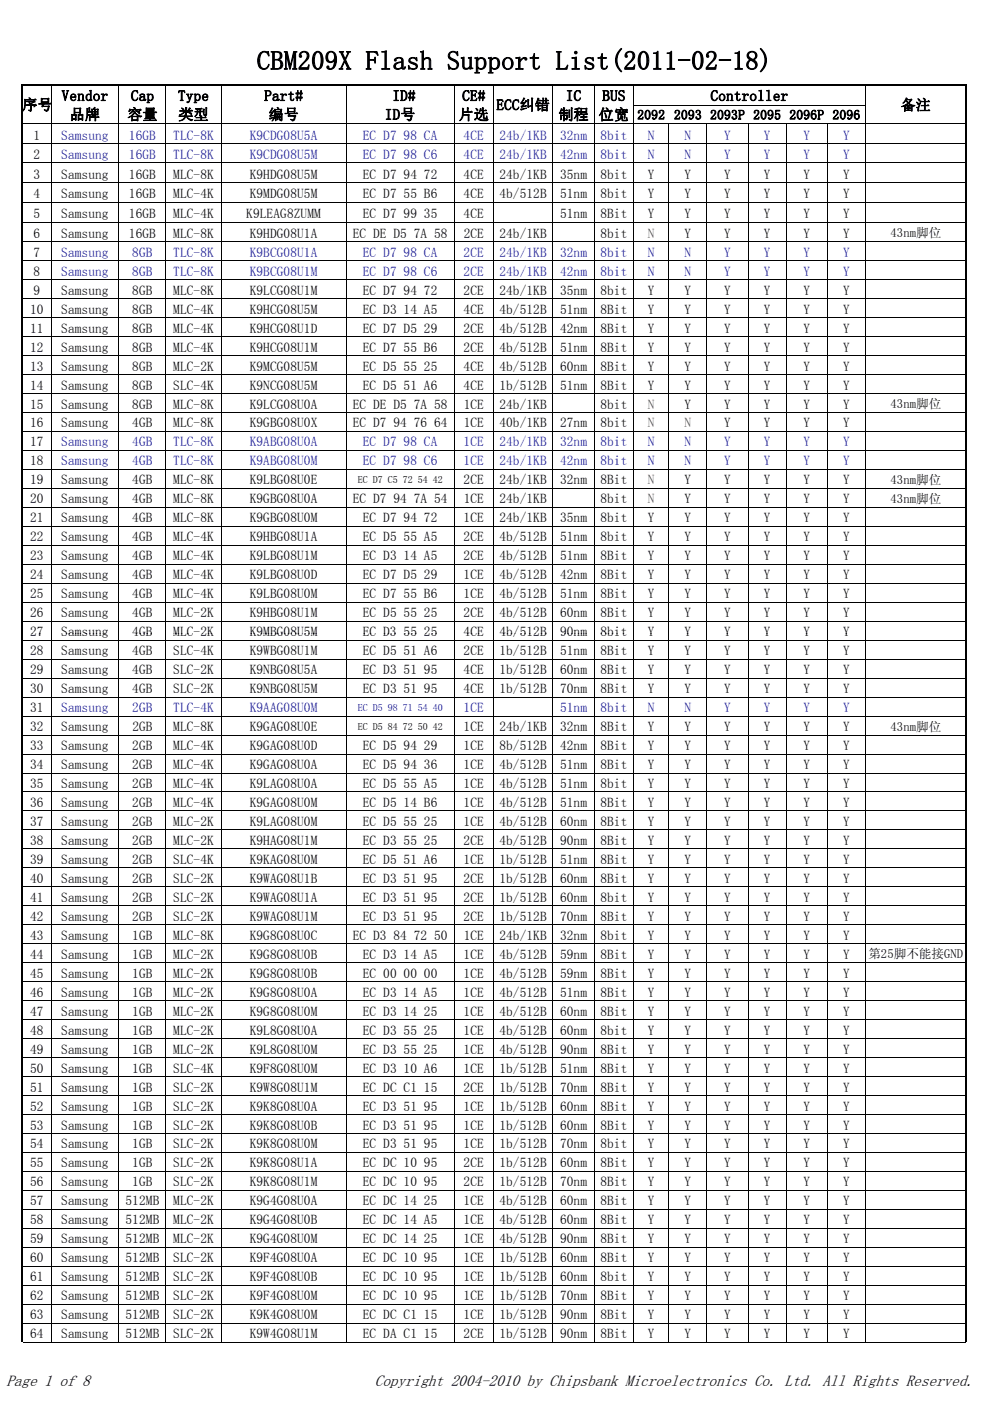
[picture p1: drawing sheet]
<svg xmlns="http://www.w3.org/2000/svg" width="210mm" height="297mm" viewBox="0 0 210 297" stroke-linecap="round" stroke-linejoin="round" font-family="sans-serif">
<defs><g id="words">
<text font-size="5.6" x="54.5" y="14.8">CBM209X Flash Support List(2011-02-18)</text>
<g font-size="3.4">
<text x="1.4" y="294">Page 1 of 8</text>
<text x="79.5" y="294">Copyright 2004-2010 by Chipsbank Microelectronics Co. Ltd. All Rights Reserved.</text>
</g>
<g font-size="3.2">
<text x="4.7" y="23.3">序号</text>
<text x="13.1" y="21.4">Vendor</text>
<text x="27.8" y="21.4">Cap</text>
<text x="37.8" y="21.4">Type</text>
<text x="56" y="21.4">Part#</text>
<text x="83.2" y="21.4">ID#</text>
<text x="98" y="21.4">CE#</text>
<text x="105.3" y="23.3">ECC纠错</text>
<text x="120" y="21.4">IC</text>
<text x="127.8" y="21.4">BUS</text>
<text x="150.7" y="21.4">Controller</text>
<text x="191.1" y="23.3">备注</text>
<text x="14.8" y="25.4">品牌</text>
<text x="27" y="25.4">容量</text>
<text x="37.8" y="25.4">类型</text>
<text x="57" y="25.4">编号</text>
<text x="81.6" y="25.4">ID号</text>
<text x="97.3" y="25.4">片选</text>
<text x="118.4" y="25.4">制程</text>
<text x="127" y="25.4">位宽</text>
</g>
<g font-size="2.8">
<text x="7.1" y="29.6">1</text>
<text x="135.2" y="25.3">2092 2093 2093P 2095</text>
<text x="167.4" y="25.3">2096P 2096</text>
<text x="7.1" y="33.7">2</text>
<text x="7.1" y="37.8">3</text>
<text x="13" y="37.8">Samsung</text>
<text x="27.3" y="37.8">16GB</text>
<text x="36.7" y="37.8">MLC-8K</text>
<text x="53" y="37.8">K9HDG08U5M</text>
<text x="77" y="37.8">EC D7 94 72</text>
<text x="98.3" y="37.8">4CE</text>
<text x="105.9" y="37.8">24b/1KB</text>
<text x="118.8" y="37.8">35nm</text>
<text x="127.3" y="37.8">8bit</text>
<text x="137.4" y="37.8">Y</text>
<text x="145.2" y="37.8">Y</text>
<text x="153.6" y="37.8">Y</text>
<text x="162" y="37.8">Y</text>
<text x="170.4" y="37.8">Y</text>
<text x="178.8" y="37.8">Y</text>
<text x="7.1" y="42.1">4</text>
<text x="7.1" y="46.3">5</text>
<text x="13" y="42.1">Samsung</text>
<text x="13" y="46.3">Samsung</text>
<text x="27.3" y="42.1">16GB</text>
<text x="27.3" y="46.3">16GB</text>
<text x="36.7" y="42.1">MLC-4K</text>
<text x="36.7" y="46.3">MLC-4K</text>
<text x="52.2" y="46.3">K9LEAG8ZUMM</text>
<text x="53" y="42.1">K9MDG08U5M</text>
<text x="77" y="42.1">EC D7 55 B6</text>
<text x="77" y="46.3">EC D7 99 35</text>
<text x="98.3" y="42.1">4CE</text>
<text x="98.3" y="46.3">4CE</text>
<text x="105.9" y="42.1">4b/512B</text>
<text x="118.8" y="46.3">51nm</text>
<text x="118.8" y="42.1">51nm</text>
<text x="127.3" y="46.3">8Bit</text>
<text x="127.3" y="42.1">8bit</text>
<text x="137.4" y="46.3">Y</text>
<text x="137.4" y="42.1">Y</text>
<text x="145.2" y="46.3">Y</text>
<text x="145.2" y="42.1">Y</text>
<text x="153.6" y="46.3">Y</text>
<text x="153.6" y="42.1">Y</text>
<text x="162" y="46.3">Y</text>
<text x="162" y="42.1">Y</text>
<text x="170.4" y="46.3">Y</text>
<text x="170.4" y="42.1">Y</text>
<text x="178.8" y="46.3">Y</text>
<text x="178.8" y="42.1">Y</text>
<text x="7.1" y="50.4">6</text>
<text x="13" y="50.4">Samsung</text>
<text x="27.3" y="50.4">16GB</text>
<text x="36.7" y="50.4">MLC-8K</text>
<text x="53" y="50.4">K9HDG08U1A</text>
<text x="74.8" y="50.4">EC DE D5 7A 58</text>
<text x="98.3" y="50.4">2CE</text>
<text x="105.9" y="50.4">24b/1KB</text>
<text x="127.3" y="50.4">8bit</text>
<text x="145.2" y="50.4">Y</text>
<text x="153.6" y="50.4">Y</text>
<text x="162" y="50.4">Y</text>
<text x="170.4" y="50.4">Y</text>
<text x="178.8" y="50.4">Y</text>
<text x="7.1" y="54.4">7</text>
<text x="7.1" y="58.5">8</text>
<text x="7.1" y="62.5">9</text>
<text x="13" y="62.5">Samsung</text>
<text x="28.1" y="62.5">8GB</text>
<text x="36.7" y="62.5">MLC-8K</text>
<text x="53" y="62.5">K9LCG08U1M</text>
<text x="77" y="62.5">EC D7 94 72</text>
<text x="98.3" y="62.5">2CE</text>
<text x="105.9" y="62.5">24b/1KB</text>
<text x="118.8" y="62.5">35nm</text>
<text x="127.3" y="62.5">8bit</text>
<text x="137.4" y="62.5">Y</text>
<text x="145.2" y="62.5">Y</text>
<text x="153.6" y="62.5">Y</text>
<text x="162" y="62.5">Y</text>
<text x="170.4" y="62.5">Y</text>
<text x="178.8" y="62.5">Y</text>
<text x="6.4" y="66.5">10</text>
<text x="6.4" y="70.5">11</text>
<text x="13" y="66.5">Samsung</text>
<text x="13" y="70.5">Samsung</text>
<text x="28.1" y="66.5">8GB</text>
<text x="28.1" y="70.5">8GB</text>
<text x="36.7" y="66.5">MLC-4K</text>
<text x="36.7" y="70.5">MLC-4K</text>
<text x="53" y="66.5">K9HCG08U5M</text>
<text x="53" y="70.5">K9HCG08U1D</text>
<text x="77" y="66.5">EC D3 14 A5</text>
<text x="77" y="70.5">EC D7 D5 29</text>
<text x="98.3" y="66.5">4CE</text>
<text x="98.3" y="70.5">2CE</text>
<text x="105.9" y="66.5">4b/512B</text>
<text x="105.9" y="70.5">4b/512B</text>
<text x="118.8" y="66.5">51nm</text>
<text x="118.8" y="70.5">42nm</text>
<text x="127.3" y="66.5">8Bit</text>
<text x="127.3" y="70.5">8Bit</text>
<text x="137.4" y="66.5">Y</text>
<text x="137.4" y="70.5">Y</text>
<text x="145.2" y="66.5">Y</text>
<text x="145.2" y="70.5">Y</text>
<text x="153.6" y="66.5">Y</text>
<text x="153.6" y="70.5">Y</text>
<text x="162" y="66.5">Y</text>
<text x="162" y="70.5">Y</text>
<text x="170.4" y="66.5">Y</text>
<text x="170.4" y="70.5">Y</text>
<text x="178.8" y="66.5">Y</text>
<text x="178.8" y="70.5">Y</text>
<text x="6.4" y="74.5">12</text>
<text x="13" y="74.5">Samsung</text>
<text x="28.1" y="74.5">8GB</text>
<text x="36.7" y="74.5">MLC-4K</text>
<text x="53" y="74.5">K9HCG08U1M</text>
<text x="77" y="74.5">EC D7 55 B6</text>
<text x="98.3" y="74.5">2CE</text>
<text x="105.9" y="74.5">4b/512B</text>
<text x="118.8" y="74.5">51nm</text>
<text x="127.3" y="74.5">8Bit</text>
<text x="137.4" y="74.5">Y</text>
<text x="145.2" y="74.5">Y</text>
<text x="153.6" y="74.5">Y</text>
<text x="162" y="74.5">Y</text>
<text x="170.4" y="74.5">Y</text>
<text x="178.8" y="74.5">Y</text>
<text x="6.4" y="78.6">13</text>
<text x="6.4" y="82.6">14</text>
<text x="13" y="78.6">Samsung</text>
<text x="13" y="82.6">Samsung</text>
<text x="28.1" y="78.6">8GB</text>
<text x="28.1" y="82.6">8GB</text>
<text x="36.7" y="78.6">MLC-2K</text>
<text x="36.7" y="82.6">SLC-4K</text>
<text x="53" y="78.6">K9MCG08U5M</text>
<text x="53" y="82.6">K9NCG08U5M</text>
<text x="77" y="78.6">EC D5 55 25</text>
<text x="77" y="82.6">EC D5 51 A6</text>
<text x="98.3" y="78.6">4CE</text>
<text x="98.3" y="82.6">4CE</text>
<text x="105.9" y="78.6">4b/512B</text>
<text x="105.9" y="82.6">1b/512B</text>
<text x="118.8" y="78.6">60nm</text>
<text x="118.8" y="82.6">51nm</text>
<text x="127.3" y="78.6">8Bit</text>
<text x="127.3" y="82.6">8Bit</text>
<text x="137.4" y="78.6">Y</text>
<text x="137.4" y="82.6">Y</text>
<text x="145.2" y="78.6">Y</text>
<text x="145.2" y="82.6">Y</text>
<text x="153.6" y="78.6">Y</text>
<text x="153.6" y="82.6">Y</text>
<text x="162" y="78.6">Y</text>
<text x="162" y="82.6">Y</text>
<text x="170.4" y="78.6">Y</text>
<text x="170.4" y="82.6">Y</text>
<text x="178.8" y="78.6">Y</text>
<text x="178.8" y="82.6">Y</text>
<text x="6.4" y="86.6">15</text>
<text x="13" y="86.6">Samsung</text>
<text x="28.1" y="86.6">8GB</text>
<text x="36.7" y="86.6">MLC-8K</text>
<text x="53" y="86.6">K9LCG08U0A</text>
<text x="74.8" y="86.6">EC DE D5 7A 58</text>
<text x="98.3" y="86.6">1CE</text>
<text x="105.9" y="86.6">24b/1KB</text>
<text x="127.3" y="86.6">8bit</text>
<text x="145.2" y="86.6">Y</text>
<text x="153.6" y="86.6">Y</text>
<text x="162" y="86.6">Y</text>
<text x="170.4" y="86.6">Y</text>
<text x="178.8" y="86.6">Y</text>
<text x="6.4" y="94.7">17</text>
<text x="6.4" y="90.6">16</text>
<text x="13" y="90.6">Samsung</text>
<text x="28.1" y="90.6">4GB</text>
<text x="36.7" y="90.6">MLC-8K</text>
<text x="53" y="90.6">K9GBG08U0X</text>
<text x="74.8" y="90.6">EC D7 94 76 64</text>
<text x="98.3" y="90.6">1CE</text>
<text x="105.9" y="90.6">40b/1KB</text>
<text x="118.8" y="90.6">27nm</text>
<text x="127.3" y="90.6">8bit</text>
<text x="153.6" y="90.6">Y</text>
<text x="162" y="90.6">Y</text>
<text x="170.4" y="90.6">Y</text>
<text x="178.8" y="90.6">Y</text>
<text x="6.4" y="98.7">18</text>
<text x="6.4" y="102.7">19</text>
<text x="6.4" y="106.7">20</text>
<text x="13" y="102.7">Samsung</text>
<text x="13" y="106.7">Samsung</text>
<text x="28.1" y="102.7">4GB</text>
<text x="28.1" y="106.7">4GB</text>
<text x="36.7" y="102.7">MLC-8K</text>
<text x="36.7" y="106.7">MLC-8K</text>
<text x="53" y="102.7">K9LBG08U0E</text>
<text x="53" y="106.7">K9GBG08U0A</text>
<text x="74.8" y="106.7">EC D7 94 7A 54</text>
<text x="98.3" y="102.7">2CE</text>
<text x="98.3" y="106.7">1CE</text>
<text x="105.9" y="102.7">24b/1KB</text>
<text x="105.9" y="106.7">24b/1KB</text>
<text x="118.8" y="102.7">32nm</text>
<text x="127.3" y="102.7">8Bit</text>
<text x="127.3" y="106.7">8bit</text>
<text x="145.2" y="106.7">Y</text>
<text x="145.2" y="102.7">Y</text>
<text x="153.6" y="106.7">Y</text>
<text x="153.6" y="102.7">Y</text>
<text x="162" y="106.7">Y</text>
<text x="162" y="102.7">Y</text>
<text x="170.4" y="106.7">Y</text>
<text x="170.4" y="102.7">Y</text>
<text x="178.8" y="106.7">Y</text>
<text x="178.8" y="102.7">Y</text>
<text x="6.4" y="110.7">21</text>
<text x="13" y="110.7">Samsung</text>
<text x="28.1" y="110.7">4GB</text>
<text x="36.7" y="110.7">MLC-8K</text>
<text x="53" y="110.7">K9GBG08U0M</text>
<text x="77" y="110.7">EC D7 94 72</text>
<text x="98.3" y="110.7">1CE</text>
<text x="105.9" y="110.7">24b/1KB</text>
<text x="118.8" y="110.7">35nm</text>
<text x="127.3" y="110.7">8bit</text>
<text x="137.4" y="110.7">Y</text>
<text x="145.2" y="110.7">Y</text>
<text x="153.6" y="110.7">Y</text>
<text x="162" y="110.7">Y</text>
<text x="170.4" y="110.7">Y</text>
<text x="178.8" y="110.7">Y</text>
<text x="6.4" y="114.8">22</text>
<text x="6.4" y="118.8">23</text>
<text x="13" y="114.8">Samsung</text>
<text x="13" y="118.8">Samsung</text>
<text x="28.1" y="114.8">4GB</text>
<text x="28.1" y="118.8">4GB</text>
<text x="36.7" y="114.8">MLC-4K</text>
<text x="36.7" y="118.8">MLC-4K</text>
<text x="53" y="114.8">K9HBG08U1A</text>
<text x="53" y="118.8">K9LBG08U1M</text>
<text x="77" y="114.8">EC D5 55 A5</text>
<text x="77" y="118.8">EC D3 14 A5</text>
<text x="98.3" y="114.8">2CE</text>
<text x="98.3" y="118.8">2CE</text>
<text x="105.9" y="114.8">4b/512B</text>
<text x="105.9" y="118.8">4b/512B</text>
<text x="118.8" y="114.8">51nm</text>
<text x="118.8" y="118.8">51nm</text>
<text x="127.3" y="114.8">8bit</text>
<text x="127.3" y="118.8">8Bit</text>
<text x="137.4" y="114.8">Y</text>
<text x="137.4" y="118.8">Y</text>
<text x="145.2" y="114.8">Y</text>
<text x="145.2" y="118.8">Y</text>
<text x="153.6" y="114.8">Y</text>
<text x="153.6" y="118.8">Y</text>
<text x="162" y="114.8">Y</text>
<text x="162" y="118.8">Y</text>
<text x="170.4" y="114.8">Y</text>
<text x="170.4" y="118.8">Y</text>
<text x="178.8" y="114.8">Y</text>
<text x="178.8" y="118.8">Y</text>
<text x="6.4" y="122.8">24</text>
<text x="13" y="122.8">Samsung</text>
<text x="28.1" y="122.8">4GB</text>
<text x="36.7" y="122.8">MLC-4K</text>
<text x="53" y="122.8">K9LBG08U0D</text>
<text x="77" y="122.8">EC D7 D5 29</text>
<text x="98.3" y="122.8">1CE</text>
<text x="105.9" y="122.8">4b/512B</text>
<text x="118.8" y="122.8">42nm</text>
<text x="127.3" y="122.8">8Bit</text>
<text x="137.4" y="122.8">Y</text>
<text x="145.2" y="122.8">Y</text>
<text x="153.6" y="122.8">Y</text>
<text x="162" y="122.8">Y</text>
<text x="170.4" y="122.8">Y</text>
<text x="178.8" y="122.8">Y</text>
<text x="6.4" y="126.8">25</text>
<text x="6.4" y="130.9">26</text>
<text x="13" y="126.8">Samsung</text>
<text x="13" y="130.9">Samsung</text>
<text x="28.1" y="126.8">4GB</text>
<text x="28.1" y="130.9">4GB</text>
<text x="36.7" y="126.8">MLC-4K</text>
<text x="36.7" y="130.9">MLC-2K</text>
<text x="53" y="126.8">K9LBG08U0M</text>
<text x="53" y="130.9">K9HBG08U1M</text>
<text x="77" y="126.8">EC D7 55 B6</text>
<text x="77" y="130.9">EC D5 55 25</text>
<text x="98.3" y="126.8">1CE</text>
<text x="98.3" y="130.9">2CE</text>
<text x="105.9" y="126.8">4b/512B</text>
<text x="105.9" y="130.9">4b/512B</text>
<text x="118.8" y="126.8">51nm</text>
<text x="118.8" y="130.9">60nm</text>
<text x="127.3" y="126.8">8Bit</text>
<text x="127.3" y="130.9">8Bit</text>
<text x="137.4" y="126.8">Y</text>
<text x="137.4" y="130.9">Y</text>
<text x="145.2" y="126.8">Y</text>
<text x="145.2" y="130.9">Y</text>
<text x="153.6" y="126.8">Y</text>
<text x="153.6" y="130.9">Y</text>
<text x="162" y="126.8">Y</text>
<text x="162" y="130.9">Y</text>
<text x="170.4" y="126.8">Y</text>
<text x="170.4" y="130.9">Y</text>
<text x="178.8" y="126.8">Y</text>
<text x="178.8" y="130.9">Y</text>
<text x="6.4" y="134.9">27</text>
<text x="13" y="134.9">Samsung</text>
<text x="28.1" y="134.9">4GB</text>
<text x="36.7" y="134.9">MLC-2K</text>
<text x="36.7" y="134.9">MLC 2K</text>
<text x="53" y="134.9">K9MBG08U5M</text>
<text x="77" y="134.9">EC D3 55 25</text>
<text x="77" y="134.9">EC D3</text>
<text x="85.6" y="134.9">55</text>
<text x="89.9" y="134.9">25</text>
<text x="98.3" y="134.9">4CE</text>
<text x="105.9" y="134.9">4b/512B</text>
<text x="118.8" y="134.9">90nm</text>
<text x="127.3" y="134.9">8bit</text>
<text x="137.4" y="134.9">Y</text>
<text x="145.2" y="134.9">Y</text>
<text x="153.6" y="134.9">Y</text>
<text x="162" y="134.9">Y</text>
<text x="170.4" y="134.9">Y</text>
<text x="178.8" y="134.9">Y</text>
<text x="6.4" y="138.9">28</text>
<text x="6.4" y="143">29</text>
<text x="13" y="138.9">Samsung</text>
<text x="13" y="143">Samsung</text>
<text x="28.1" y="138.9">4GB</text>
<text x="28.1" y="143">4GB</text>
<text x="36.7" y="138.9">SLC-4K</text>
<text x="36.7" y="143">SLC-2K</text>
<text x="53" y="138.9">K9WBG08U1M</text>
<text x="53" y="143">K9NBG08U5A</text>
<text x="77" y="138.9">EC D5 51 A6</text>
<text x="77" y="143">EC D3 51 95</text>
<text x="98.3" y="138.9">2CE</text>
<text x="98.3" y="143">4CE</text>
<text x="105.9" y="138.9">1b/512B</text>
<text x="105.9" y="143">1b/512B</text>
<text x="118.8" y="138.9">51nm</text>
<text x="118.8" y="143">60nm</text>
<text x="127.3" y="138.9">8Bit</text>
<text x="127.3" y="143">8Bit</text>
<text x="137.4" y="138.9">Y</text>
<text x="137.4" y="143">Y</text>
<text x="145.2" y="138.9">Y</text>
<text x="145.2" y="143">Y</text>
<text x="153.6" y="138.9">Y</text>
<text x="153.6" y="143">Y</text>
<text x="162" y="138.9">Y</text>
<text x="162" y="143">Y</text>
<text x="170.4" y="138.9">Y</text>
<text x="170.4" y="143">Y</text>
<text x="178.8" y="138.9">Y</text>
<text x="178.8" y="143">Y</text>
<text x="6.4" y="147">30</text>
<text x="13" y="147">Samsung</text>
<text x="28.1" y="147">4GB</text>
<text x="36.7" y="147">SLC-2K</text>
<text x="53" y="147">K9NBG08U5M</text>
<text x="77" y="147">EC D3 51 95</text>
<text x="98.3" y="147">4CE</text>
<text x="105.9" y="147">1b/512B</text>
<text x="118.8" y="147">70nm</text>
<text x="127.3" y="147">8Bit</text>
<text x="137.4" y="147">Y</text>
<text x="145.2" y="147">Y</text>
<text x="153.6" y="147">Y</text>
<text x="162" y="147">Y</text>
<text x="170.4" y="147">Y</text>
<text x="178.8" y="147">Y</text>
<text x="6.4" y="151">31</text>
<text x="6.4" y="155">32</text>
<text x="13" y="155">Samsung</text>
<text x="28.1" y="155">2GB</text>
<text x="36.7" y="155">MLC-8K</text>
<text x="53" y="155">K9GAG08U0E</text>
<text x="98.3" y="155">1CE</text>
<text x="105.9" y="155">24b/1KB</text>
<text x="118.8" y="155">32nm</text>
<text x="127.3" y="155">8Bit</text>
<text x="137.4" y="155">Y</text>
<text x="145.2" y="155">Y</text>
<text x="153.6" y="155">Y</text>
<text x="162" y="155">Y</text>
<text x="170.4" y="155">Y</text>
<text x="178.8" y="155">Y</text>
<text x="6.4" y="159">33</text>
<text x="13" y="159">Samsung</text>
<text x="28.1" y="159">2GB</text>
<text x="36.7" y="159">MLC-4K</text>
<text x="53" y="159">K9GAG08U0D</text>
<text x="77" y="159">EC D5 94 29</text>
<text x="98.3" y="159">1CE</text>
<text x="105.9" y="159">8b/512B</text>
<text x="118.8" y="159">42nm</text>
<text x="127.3" y="159">8Bit</text>
<text x="137.4" y="159">Y</text>
<text x="145.2" y="159">Y</text>
<text x="153.6" y="159">Y</text>
<text x="162" y="159">Y</text>
<text x="170.4" y="159">Y</text>
<text x="178.8" y="159">Y</text>
<text x="6.4" y="163.1">34</text>
<text x="6.4" y="167.1">35</text>
<text x="13" y="163.1">Samsung</text>
<text x="13" y="167.1">Samsung</text>
<text x="28.1" y="163.1">2GB</text>
<text x="28.1" y="167.1">2GB</text>
<text x="36.7" y="163.1">MLC-4K</text>
<text x="36.7" y="167.1">MLC-4K</text>
<text x="53" y="163.1">K9GAG08U0A</text>
<text x="53" y="167.1">K9LAG08U0A</text>
<text x="77" y="163.1">EC D5 94 36</text>
<text x="77" y="167.1">EC D5 55 A5</text>
<text x="98.3" y="163.1">1CE</text>
<text x="98.3" y="167.1">1CE</text>
<text x="105.9" y="163.1">4b/512B</text>
<text x="105.9" y="167.1">4b/512B</text>
<text x="118.8" y="163.1">51nm</text>
<text x="118.8" y="167.1">51nm</text>
<text x="127.3" y="163.1">8Bit</text>
<text x="127.3" y="167.1">8bit</text>
<text x="137.4" y="163.1">Y</text>
<text x="137.4" y="167.1">Y</text>
<text x="145.2" y="163.1">Y</text>
<text x="145.2" y="167.1">Y</text>
<text x="153.6" y="163.1">Y</text>
<text x="153.6" y="167.1">Y</text>
<text x="162" y="163.1">Y</text>
<text x="162" y="167.1">Y</text>
<text x="170.4" y="163.1">Y</text>
<text x="170.4" y="167.1">Y</text>
<text x="178.8" y="163.1">Y</text>
<text x="178.8" y="167.1">Y</text>
<text x="6.4" y="171.1">36</text>
<text x="13" y="171.1">Samsung</text>
<text x="28.1" y="171.1">2GB</text>
<text x="36.7" y="171.1">MLC-4K</text>
<text x="53" y="171.1">K9GAG08U0M</text>
<text x="77" y="171.1">EC D5 14 B6</text>
<text x="98.3" y="171.1">1CE</text>
<text x="105.9" y="171.1">4b/512B</text>
<text x="118.8" y="171.1">51nm</text>
<text x="127.3" y="171.1">8Bit</text>
<text x="137.4" y="171.1">Y</text>
<text x="145.2" y="171.1">Y</text>
<text x="153.6" y="171.1">Y</text>
<text x="162" y="171.1">Y</text>
<text x="170.4" y="171.1">Y</text>
<text x="178.8" y="171.1">Y</text>
<text x="6.4" y="175.1">37</text>
<text x="6.4" y="179.2">38</text>
<text x="13" y="175.1">Samsung</text>
<text x="13" y="179.2">Samsung</text>
<text x="28.1" y="175.1">2GB</text>
<text x="28.1" y="179.2">2GB</text>
<text x="36.7" y="175.1">MLC-2K</text>
<text x="36.7" y="179.2">MLC-2K</text>
<text x="53" y="175.1">K9LAG08U0M</text>
<text x="53" y="179.2">K9HAG08U1M</text>
<text x="77" y="175.1">EC D5 55 25</text>
<text x="77" y="179.2">EC D3 55 25</text>
<text x="98.3" y="175.1">1CE</text>
<text x="98.3" y="179.2">2CE</text>
<text x="105.9" y="175.1">4b/512B</text>
<text x="105.9" y="179.2">4b/512B</text>
<text x="118.8" y="175.1">60nm</text>
<text x="118.8" y="179.2">90nm</text>
<text x="127.3" y="175.1">8Bit</text>
<text x="127.3" y="179.2">8Bit</text>
<text x="137.4" y="175.1">Y</text>
<text x="137.4" y="179.2">Y</text>
<text x="145.2" y="175.1">Y</text>
<text x="145.2" y="179.2">Y</text>
<text x="153.6" y="175.1">Y</text>
<text x="153.6" y="179.2">Y</text>
<text x="162" y="175.1">Y</text>
<text x="162" y="179.2">Y</text>
<text x="170.4" y="175.1">Y</text>
<text x="170.4" y="179.2">Y</text>
<text x="178.8" y="175.1">Y</text>
<text x="178.8" y="179.2">Y</text>
<text x="6.4" y="183.2">39</text>
<text x="13" y="183.2">Samsung</text>
<text x="28.1" y="183.2">2GB</text>
<text x="36.7" y="183.2">SLC-4K</text>
<text x="53" y="183.2">K9KAG08U0M</text>
<text x="77" y="183.2">EC D5 51 A6</text>
<text x="98.3" y="183.2">1CE</text>
<text x="105.9" y="183.2">1b/512B</text>
<text x="118.8" y="183.2">51nm</text>
<text x="127.3" y="183.2">8Bit</text>
<text x="137.4" y="183.2">Y</text>
<text x="145.2" y="183.2">Y</text>
<text x="153.6" y="183.2">Y</text>
<text x="162" y="183.2">Y</text>
<text x="170.4" y="183.2">Y</text>
<text x="178.8" y="183.2">Y</text>
<text x="6.4" y="187.2">40</text>
<text x="6.4" y="191.2">41</text>
<text x="13" y="187.2">Samsung</text>
<text x="13" y="191.2">Samsung</text>
<text x="28.1" y="187.2">2GB</text>
<text x="28.1" y="191.2">2GB</text>
<text x="36.7" y="187.2">SLC-2K</text>
<text x="36.7" y="191.2">SLC-2K</text>
<text x="53" y="187.2">K9WAG08U1B</text>
<text x="53" y="191.2">K9WAG08U1A</text>
<text x="77" y="187.2">EC D3 51 95</text>
<text x="77" y="191.2">EC D3 51 95</text>
<text x="98.3" y="187.2">2CE</text>
<text x="98.3" y="191.2">2CE</text>
<text x="105.9" y="187.2">1b/512B</text>
<text x="105.9" y="191.2">1b/512B</text>
<text x="118.8" y="187.2">60nm</text>
<text x="118.8" y="191.2">60nm</text>
<text x="127.3" y="187.2">8Bit</text>
<text x="127.3" y="191.2">8bit</text>
<text x="137.4" y="187.2">Y</text>
<text x="137.4" y="191.2">Y</text>
<text x="145.2" y="187.2">Y</text>
<text x="145.2" y="191.2">Y</text>
<text x="153.6" y="187.2">Y</text>
<text x="153.6" y="191.2">Y</text>
<text x="162" y="187.2">Y</text>
<text x="162" y="191.2">Y</text>
<text x="170.4" y="187.2">Y</text>
<text x="170.4" y="191.2">Y</text>
<text x="178.8" y="187.2">Y</text>
<text x="178.8" y="191.2">Y</text>
<text x="6.4" y="195.2">42</text>
<text x="13" y="195.2">Samsung</text>
<text x="28.1" y="195.2">2GB</text>
<text x="36.7" y="195.2">SLC-2K</text>
<text x="53" y="195.2">K9WAG08U1M</text>
<text x="77" y="195.2">EC D3 51 95</text>
<text x="98.3" y="195.2">2CE</text>
<text x="105.9" y="195.2">1b/512B</text>
<text x="118.8" y="195.2">70nm</text>
<text x="127.3" y="195.2">8Bit</text>
<text x="137.4" y="195.2">Y</text>
<text x="145.2" y="195.2">Y</text>
<text x="153.6" y="195.2">Y</text>
<text x="162" y="195.2">Y</text>
<text x="170.4" y="195.2">Y</text>
<text x="178.8" y="195.2">Y</text>
<text x="6.4" y="199.3">43</text>
<text x="6.4" y="203.3">44</text>
<text x="13" y="199.3">Samsung</text>
<text x="13" y="203.3">Samsung</text>
<text x="28.1" y="199.3">1GB</text>
<text x="28.1" y="203.3">1GB</text>
<text x="36.7" y="199.3">MLC-8K</text>
<text x="36.7" y="203.3">MLC-2K</text>
<text x="53" y="199.3">K9G8G08U0C</text>
<text x="53" y="203.3">K9G8G08U0B</text>
<text x="74.8" y="199.3">EC D3 84 72 50</text>
<text x="77" y="203.3">EC D3 14 A5</text>
<text x="98.3" y="203.3">1CE</text>
<text x="98.3" y="199.3">1CE</text>
<text x="105.9" y="203.3">4b/512B</text>
<text x="105.9" y="199.3">24b/1KB</text>
<text x="118.8" y="203.3">59nm</text>
<text x="118.8" y="199.3">32nm</text>
<text x="127.3" y="203.3">8Bit</text>
<text x="127.3" y="199.3">8bit</text>
<text x="137.4" y="203.3">Y</text>
<text x="137.4" y="199.3">Y</text>
<text x="145.2" y="203.3">Y</text>
<text x="145.2" y="199.3">Y</text>
<text x="153.6" y="203.3">Y</text>
<text x="153.6" y="199.3">Y</text>
<text x="162" y="199.3">Y</text>
<text x="162" y="203.3">Y</text>
<text x="170.4" y="199.3">Y</text>
<text x="170.4" y="203.3">Y</text>
<text x="178.8" y="199.3">Y</text>
<text x="178.8" y="203.3">Y</text>
<text x="6.4" y="207.3">45</text>
<text x="13" y="207.3">Samsung</text>
<text x="28.1" y="207.3">1GB</text>
<text x="36.7" y="207.3">MLC-2K</text>
<text x="53" y="207.3">K9G8G08U0B</text>
<text x="77" y="207.3">EC 00 00 00</text>
<text x="98.3" y="207.3">1CE</text>
<text x="105.9" y="207.3">4b/512B</text>
<text x="118.8" y="207.3">59nm</text>
<text x="127.3" y="207.3">8Bit</text>
<text x="137.4" y="207.3">Y</text>
<text x="145.2" y="207.3">Y</text>
<text x="153.6" y="207.3">Y</text>
<text x="162" y="207.3">Y</text>
<text x="170.4" y="207.3">Y</text>
<text x="178.8" y="207.3">Y</text>
<text x="6.4" y="211.3">46</text>
<text x="6.4" y="215.3">47</text>
<text x="13" y="211.3">Samsung</text>
<text x="13" y="215.3">Samsung</text>
<text x="28.1" y="211.3">1GB</text>
<text x="28.1" y="215.3">1GB</text>
<text x="36.7" y="211.3">MLC-2K</text>
<text x="36.7" y="215.3">MLC-2K</text>
<text x="53" y="211.3">K9G8G08U0A</text>
<text x="53" y="215.3">K9G8G08U0M</text>
<text x="77" y="211.3">EC D3 14 A5</text>
<text x="77" y="215.3">EC D3 14 25</text>
<text x="98.3" y="211.3">1CE</text>
<text x="98.3" y="215.3">1CE</text>
<text x="105.9" y="211.3">4b/512B</text>
<text x="105.9" y="215.3">4b/512B</text>
<text x="118.8" y="211.3">51nm</text>
<text x="118.8" y="215.3">60nm</text>
<text x="127.3" y="211.3">8Bit</text>
<text x="127.3" y="215.3">8Bit</text>
<text x="137.4" y="211.3">Y</text>
<text x="137.4" y="215.3">Y</text>
<text x="145.2" y="211.3">Y</text>
<text x="145.2" y="215.3">Y</text>
<text x="153.6" y="211.3">Y</text>
<text x="153.6" y="215.3">Y</text>
<text x="162" y="211.3">Y</text>
<text x="162" y="215.3">Y</text>
<text x="170.4" y="211.3">Y</text>
<text x="170.4" y="215.3">Y</text>
<text x="178.8" y="211.3">Y</text>
<text x="178.8" y="215.3">Y</text>
<text x="6.4" y="219.4">48</text>
<text x="13" y="219.4">Samsung</text>
<text x="28.1" y="219.4">1GB</text>
<text x="36.7" y="219.4">MLC-2K</text>
<text x="53" y="219.4">K9L8G08U0A</text>
<text x="77" y="219.4">EC D3 55 25</text>
<text x="98.3" y="219.4">1CE</text>
<text x="105.9" y="219.4">4b/512B</text>
<text x="118.8" y="219.4">60nm</text>
<text x="127.3" y="219.4">8bit</text>
<text x="137.4" y="219.4">Y</text>
<text x="145.2" y="219.4">Y</text>
<text x="153.6" y="219.4">Y</text>
<text x="162" y="219.4">Y</text>
<text x="170.4" y="219.4">Y</text>
<text x="178.8" y="219.4">Y</text>
<text x="6.4" y="223.4">49</text>
<text x="6.4" y="227.4">50</text>
<text x="13" y="223.4">Samsung</text>
<text x="13" y="227.4">Samsung</text>
<text x="28.1" y="223.4">1GB</text>
<text x="28.1" y="227.4">1GB</text>
<text x="36.7" y="223.4">MLC-2K</text>
<text x="36.7" y="227.4">SLC-4K</text>
<text x="53" y="223.4">K9L8G08U0M</text>
<text x="53" y="227.4">K9F8G08U0M</text>
<text x="77" y="223.4">EC D3 55 25</text>
<text x="77" y="227.4">EC D3 10 A6</text>
<text x="98.3" y="223.4">1CE</text>
<text x="98.3" y="227.4">1CE</text>
<text x="105.9" y="223.4">4b/512B</text>
<text x="105.9" y="227.4">1b/512B</text>
<text x="118.8" y="223.4">90nm</text>
<text x="118.8" y="227.4">51nm</text>
<text x="127.3" y="223.4">8Bit</text>
<text x="127.3" y="227.4">8Bit</text>
<text x="137.4" y="223.4">Y</text>
<text x="137.4" y="227.4">Y</text>
<text x="145.2" y="223.4">Y</text>
<text x="145.2" y="227.4">Y</text>
<text x="153.6" y="223.4">Y</text>
<text x="153.6" y="227.4">Y</text>
<text x="162" y="223.4">Y</text>
<text x="162" y="227.4">Y</text>
<text x="170.4" y="223.4">Y</text>
<text x="170.4" y="227.4">Y</text>
<text x="178.8" y="223.4">Y</text>
<text x="178.8" y="227.4">Y</text>
<text x="6.4" y="231.4">51</text>
<text x="13" y="231.4">Samsung</text>
<text x="28.1" y="231.4">1GB</text>
<text x="36.7" y="231.4">SLC-2K</text>
<text x="53" y="231.4">K9W8G08U1M</text>
<text x="77" y="231.4">EC DC C1 15</text>
<text x="98.3" y="231.4">2CE</text>
<text x="105.9" y="231.4">1b/512B</text>
<text x="118.8" y="231.4">70nm</text>
<text x="127.3" y="231.4">8Bit</text>
<text x="137.4" y="231.4">Y</text>
<text x="145.2" y="231.4">Y</text>
<text x="153.6" y="231.4">Y</text>
<text x="162" y="231.4">Y</text>
<text x="170.4" y="231.4">Y</text>
<text x="178.8" y="231.4">Y</text>
<text x="6.4" y="235.5">52</text>
<text x="6.4" y="239.5">53</text>
<text x="13" y="235.5">Samsung</text>
<text x="13" y="239.5">Samsung</text>
<text x="28.1" y="235.5">1GB</text>
<text x="28.1" y="239.5">1GB</text>
<text x="36.7" y="235.5">SLC-2K</text>
<text x="36.7" y="239.5">SLC-2K</text>
<text x="53" y="235.5">K9K8G08U0A</text>
<text x="53" y="239.5">K9K8G08U0B</text>
<text x="77" y="235.5">EC D3 51 95</text>
<text x="77" y="239.5">EC D3 51 95</text>
<text x="98.3" y="235.5">1CE</text>
<text x="98.3" y="239.5">1CE</text>
<text x="105.9" y="235.5">1b/512B</text>
<text x="105.9" y="239.5">1b/512B</text>
<text x="118.8" y="235.5">60nm</text>
<text x="118.8" y="239.5">60nm</text>
<text x="127.3" y="235.5">8Bit</text>
<text x="127.3" y="239.5">8Bit</text>
<text x="137.4" y="235.5">Y</text>
<text x="137.4" y="239.5">Y</text>
<text x="145.2" y="235.5">Y</text>
<text x="145.2" y="239.5">Y</text>
<text x="153.6" y="235.5">Y</text>
<text x="153.6" y="239.5">Y</text>
<text x="162" y="235.5">Y</text>
<text x="162" y="239.5">Y</text>
<text x="170.4" y="235.5">Y</text>
<text x="170.4" y="239.5">Y</text>
<text x="178.8" y="235.5">Y</text>
<text x="178.8" y="239.5">Y</text>
<text x="6.4" y="243.5">54</text>
<text x="13" y="243.5">Samsung</text>
<text x="28.1" y="243.5">1GB</text>
<text x="36.7" y="243.5">SLC-2K</text>
<text x="53" y="243.5">K9K8G08U0M</text>
<text x="77" y="243.5">EC D3 51 95</text>
<text x="98.3" y="243.5">1CE</text>
<text x="105.9" y="243.5">1b/512B</text>
<text x="118.8" y="243.5">70nm</text>
<text x="127.3" y="243.5">8bit</text>
<text x="137.4" y="243.5">Y</text>
<text x="145.2" y="243.5">Y</text>
<text x="153.6" y="243.5">Y</text>
<text x="162" y="243.5">Y</text>
<text x="170.4" y="243.5">Y</text>
<text x="178.8" y="243.5">Y</text>
<text x="6.4" y="247.5">55</text>
<text x="6.4" y="251.5">56</text>
<text x="13" y="247.5">Samsung</text>
<text x="13" y="251.5">Samsung</text>
<text x="28.1" y="247.5">1GB</text>
<text x="28.1" y="251.5">1GB</text>
<text x="36.7" y="247.5">SLC-2K</text>
<text x="36.7" y="251.5">SLC-2K</text>
<text x="53" y="247.5">K9K8G08U1A</text>
<text x="53" y="251.5">K9K8G08U1M</text>
<text x="77" y="247.5">EC DC 10 95</text>
<text x="77" y="251.5">EC DC 10 95</text>
<text x="98.3" y="247.5">2CE</text>
<text x="98.3" y="251.5">2CE</text>
<text x="105.9" y="247.5">1b/512B</text>
<text x="105.9" y="251.5">1b/512B</text>
<text x="118.8" y="247.5">60nm</text>
<text x="118.8" y="251.5">70nm</text>
<text x="127.3" y="247.5">8Bit</text>
<text x="127.3" y="251.5">8Bit</text>
<text x="137.4" y="247.5">Y</text>
<text x="137.4" y="251.5">Y</text>
<text x="145.2" y="247.5">Y</text>
<text x="145.2" y="251.5">Y</text>
<text x="153.6" y="247.5">Y</text>
<text x="153.6" y="251.5">Y</text>
<text x="162" y="247.5">Y</text>
<text x="162" y="251.5">Y</text>
<text x="170.4" y="247.5">Y</text>
<text x="170.4" y="251.5">Y</text>
<text x="178.8" y="247.5">Y</text>
<text x="178.8" y="251.5">Y</text>
<text x="6.4" y="255.6">57</text>
<text x="13" y="255.6">Samsung</text>
<text x="26.6" y="255.6">512MB</text>
<text x="36.7" y="255.6">MLC-2K</text>
<text x="53" y="255.6">K9G4G08U0A</text>
<text x="77" y="255.6">EC DC 14 25</text>
<text x="98.3" y="255.6">1CE</text>
<text x="105.9" y="255.6">4b/512B</text>
<text x="118.8" y="255.6">60nm</text>
<text x="127.3" y="255.6">8Bit</text>
<text x="137.4" y="255.6">Y</text>
<text x="145.2" y="255.6">Y</text>
<text x="153.6" y="255.6">Y</text>
<text x="162" y="255.6">Y</text>
<text x="170.4" y="255.6">Y</text>
<text x="178.8" y="255.6">Y</text>
<text x="6.4" y="259.6">58</text>
<text x="6.4" y="263.6">59</text>
<text x="13" y="259.6">Samsung</text>
<text x="13" y="263.6">Samsung</text>
<text x="26.6" y="259.6">512MB</text>
<text x="26.6" y="263.6">512MB</text>
<text x="36.7" y="259.6">MLC-2K</text>
<text x="36.7" y="263.6">MLC-2K</text>
<text x="53" y="259.6">K9G4G08U0B</text>
<text x="53" y="263.6">K9G4G08U0M</text>
<text x="77" y="259.6">EC DC 14 A5</text>
<text x="77" y="263.6">EC DC 14 25</text>
<text x="98.3" y="259.6">1CE</text>
<text x="98.3" y="263.6">1CE</text>
<text x="105.9" y="259.6">4b/512B</text>
<text x="105.9" y="263.6">4b/512B</text>
<text x="118.8" y="259.6">60nm</text>
<text x="118.8" y="263.6">90nm</text>
<text x="127.3" y="259.6">8Bit</text>
<text x="127.3" y="263.6">8Bit</text>
<text x="137.4" y="259.6">Y</text>
<text x="137.4" y="263.6">Y</text>
<text x="145.2" y="259.6">Y</text>
<text x="145.2" y="263.6">Y</text>
<text x="153.6" y="259.6">Y</text>
<text x="153.6" y="263.6">Y</text>
<text x="162" y="259.6">Y</text>
<text x="162" y="263.6">Y</text>
<text x="170.4" y="259.6">Y</text>
<text x="170.4" y="263.6">Y</text>
<text x="178.8" y="259.6">Y</text>
<text x="178.8" y="263.6">Y</text>
<text x="6.4" y="267.6">60</text>
<text x="13" y="267.6">Samsung</text>
<text x="26.6" y="267.6">512MB</text>
<text x="36.7" y="267.6">SLC-2K</text>
<text x="53" y="267.6">K9F4G08U0A</text>
<text x="77" y="267.6">EC DC 10 95</text>
<text x="98.3" y="267.6">1CE</text>
<text x="105.9" y="267.6">1b/512B</text>
<text x="118.8" y="267.6">60nm</text>
<text x="127.3" y="267.6">8Bit</text>
<text x="137.4" y="267.6">Y</text>
<text x="145.2" y="267.6">Y</text>
<text x="153.6" y="267.6">Y</text>
<text x="162" y="267.6">Y</text>
<text x="170.4" y="267.6">Y</text>
<text x="178.8" y="267.6">Y</text>
<text x="6.4" y="271.7">61</text>
<text x="6.4" y="275.7">62</text>
<text x="13" y="271.7">Samsung</text>
<text x="13" y="275.7">Samsung</text>
<text x="26.6" y="271.7">512MB</text>
<text x="26.6" y="275.7">512MB</text>
<text x="36.7" y="271.7">SLC-2K</text>
<text x="36.7" y="275.7">SLC-2K</text>
<text x="53" y="271.7">K9F4G08U0B</text>
<text x="53" y="275.7">K9F4G08U0M</text>
<text x="77" y="271.7">EC DC 10 95</text>
<text x="77" y="275.7">EC DC 10 95</text>
<text x="98.3" y="271.7">1CE</text>
<text x="98.3" y="275.7">1CE</text>
<text x="105.9" y="271.7">1b/512B</text>
<text x="105.9" y="275.7">1b/512B</text>
<text x="118.8" y="271.7">60nm</text>
<text x="118.8" y="275.7">70nm</text>
<text x="127.3" y="271.7">8bit</text>
<text x="127.3" y="275.7">8Bit</text>
<text x="137.4" y="271.7">Y</text>
<text x="137.4" y="275.7">Y</text>
<text x="145.2" y="271.7">Y</text>
<text x="145.2" y="275.7">Y</text>
<text x="153.6" y="271.7">Y</text>
<text x="153.6" y="275.7">Y</text>
<text x="162" y="271.7">Y</text>
<text x="162" y="275.7">Y</text>
<text x="170.4" y="271.7">Y</text>
<text x="170.4" y="275.7">Y</text>
<text x="178.8" y="271.7">Y</text>
<text x="178.8" y="275.7">Y</text>
<text x="6.4" y="279.7">63</text>
<text x="13" y="279.7">Samsung</text>
<text x="26.6" y="279.7">512MB</text>
<text x="36.7" y="279.7">SLC-2K</text>
<text x="53" y="279.7">K9K4G08U0M</text>
<text x="77" y="279.7">EC DC C1 15</text>
<text x="98.3" y="279.7">1CE</text>
<text x="105.9" y="279.7">1b/512B</text>
<text x="118.8" y="279.7">90nm</text>
<text x="127.3" y="279.7">8Bit</text>
<text x="137.4" y="279.7">Y</text>
<text x="145.2" y="279.7">Y</text>
<text x="153.6" y="279.7">Y</text>
<text x="162" y="279.7">Y</text>
<text x="170.4" y="279.7">Y</text>
<text x="178.8" y="279.7">Y</text>
<text x="6.4" y="283.7">64</text>
<text x="13" y="283.7">Samsung</text>
<text x="26.6" y="283.7">512MB</text>
<text x="36.7" y="283.7">SLC-2K</text>
<text x="53" y="283.7">K9W4G08U1M</text>
<text x="77" y="283.7">EC DA C1 15</text>
<text x="98.3" y="283.7">2CE</text>
<text x="105.9" y="283.7">1b/512B</text>
<text x="118.8" y="283.7">90nm</text>
<text x="127.3" y="283.7">8Bit</text>
<text x="137.4" y="283.7">Y</text>
<text x="145.2" y="283.7">Y</text>
<text x="153.6" y="283.7">Y</text>
<text x="162" y="283.7">Y</text>
<text x="170.4" y="283.7">Y</text>
<text x="178.8" y="283.7">Y</text>
</g>
<g font-size="2.8" fill="#00f">
<text x="13" y="29.6">Samsung</text>
<text x="27.3" y="29.6">16GB</text>
<text x="36.7" y="29.6">TLC-8K</text>
<text x="53" y="29.6">K9CDG08U5A</text>
<text x="77" y="29.6">EC D7 98 CA</text>
<text x="98.3" y="29.6">4CE</text>
<text x="105.9" y="29.6">24b/1KB</text>
<text x="118.8" y="29.6">32nm</text>
<text x="127.3" y="29.6">8bit</text>
<text x="137.4" y="29.6">N</text>
<text x="145.2" y="29.6">N</text>
<text x="153.6" y="29.6">Y</text>
<text x="162" y="29.6">Y</text>
<text x="170.4" y="29.6">Y</text>
<text x="178.8" y="29.6">Y</text>
<text x="13" y="33.7">Samsung</text>
<text x="27.3" y="33.7">16GB</text>
<text x="36.7" y="33.7">TLC-8K</text>
<text x="53" y="33.7">K9CDG08U5M</text>
<text x="77" y="33.7">EC D7 98 C6</text>
<text x="98.3" y="33.7">4CE</text>
<text x="105.9" y="33.7">24b/1KB</text>
<text x="118.8" y="33.7">42nm</text>
<text x="127.3" y="33.7">8bit</text>
<text x="137.4" y="33.7">N</text>
<text x="145.2" y="33.7">N</text>
<text x="153.6" y="33.7">Y</text>
<text x="162" y="33.7">Y</text>
<text x="170.4" y="33.7">Y</text>
<text x="178.8" y="33.7">Y</text>
<text x="13" y="54.4">Samsung</text>
<text x="13" y="58.5">Samsung</text>
<text x="28.1" y="54.4">8GB</text>
<text x="28.1" y="58.5">8GB</text>
<text x="36.7" y="54.4">TLC-8K</text>
<text x="36.7" y="58.5">TLC-8K</text>
<text x="53" y="54.4">K9BCG08U1A</text>
<text x="53" y="58.5">K9BCG08U1M</text>
<text x="77" y="54.4">EC D7 98 CA</text>
<text x="77" y="58.5">EC D7 98 C6</text>
<text x="98.3" y="54.4">2CE</text>
<text x="98.3" y="58.5">2CE</text>
<text x="105.9" y="54.4">24b/1KB</text>
<text x="105.9" y="58.5">24b/1KB</text>
<text x="118.8" y="54.4">32nm</text>
<text x="118.8" y="58.5">42nm</text>
<text x="127.3" y="54.4">8bit</text>
<text x="127.3" y="58.5">8bit</text>
<text x="137.4" y="54.4">N</text>
<text x="137.4" y="58.5">N</text>
<text x="145.2" y="54.4">N</text>
<text x="145.2" y="58.5">N</text>
<text x="153.6" y="54.4">Y</text>
<text x="153.6" y="58.5">Y</text>
<text x="162" y="54.4">Y</text>
<text x="162" y="58.5">Y</text>
<text x="170.4" y="54.4">Y</text>
<text x="170.4" y="58.5">Y</text>
<text x="178.8" y="54.4">Y</text>
<text x="178.8" y="58.5">Y</text>
<text x="13" y="94.7">Samsung</text>
<text x="28.1" y="94.7">4GB</text>
<text x="36.7" y="94.7">TLC-8K</text>
<text x="53" y="94.7">K9ABG08U0A</text>
<text x="77" y="94.7">EC D7 98 CA</text>
<text x="98.3" y="94.7">1CE</text>
<text x="105.9" y="94.7">24b/1KB</text>
<text x="118.8" y="94.7">32nm</text>
<text x="127.3" y="94.7">8bit</text>
<text x="137.4" y="94.7">N</text>
<text x="145.2" y="94.7">N</text>
<text x="153.6" y="94.7">Y</text>
<text x="162" y="94.7">Y</text>
<text x="170.4" y="94.7">Y</text>
<text x="178.8" y="94.7">Y</text>
<text x="13" y="98.7">Samsung</text>
<text x="28.1" y="98.7">4GB</text>
<text x="36.7" y="98.7">TLC-8K</text>
<text x="53" y="98.7">K9ABG08U0M</text>
<text x="77" y="98.7">EC D7 98 C6</text>
<text x="98.3" y="98.7">1CE</text>
<text x="105.9" y="98.7">24b/1KB</text>
<text x="118.8" y="98.7">42nm</text>
<text x="127.3" y="98.7">8bit</text>
<text x="137.4" y="98.7">N</text>
<text x="145.2" y="98.7">N</text>
<text x="153.6" y="98.7">Y</text>
<text x="162" y="98.7">Y</text>
<text x="170.4" y="98.7">Y</text>
<text x="178.8" y="98.7">Y</text>
<text x="13" y="151">Samsung</text>
<text x="28.1" y="151">2GB</text>
<text x="36.7" y="151">TLC-4K</text>
<text x="53" y="151">K9AAG08U0M</text>
<text x="98.3" y="151">1CE</text>
<text x="118.8" y="151">51nm</text>
<text x="127.3" y="151">8bit</text>
<text x="137.4" y="151">N</text>
<text x="145.2" y="151">N</text>
<text x="153.6" y="151">Y</text>
<text x="162" y="151">Y</text>
<text x="170.4" y="151">Y</text>
<text x="178.8" y="151">Y</text>
</g>
<g font-size="2.8" fill="#f00">
<text x="137.4" y="50.4">N</text>
<text x="137.4" y="86.6">N</text>
<text x="137.4" y="90.6">N</text>
<text x="145.2" y="90.6">N</text>
<text x="137.4" y="106.7">N</text>
<text x="137.4" y="102.7">N</text>
</g>
<g font-size="2.7">
<text x="188.9" y="50.3">43nm脚位</text>
<text x="188.9" y="86.5">43nm脚位</text>
<text x="188.9" y="102.6">43nm脚位</text>
<text x="188.9" y="106.6">43nm脚位</text>
<text x="188.9" y="154.9">43nm脚位</text>
<text x="184.2" y="203.2">第25脚不能接GND</text>
</g>
<g font-size="2.1">
<text x="75.9" y="102.4">EC D7 C5 72 54 42</text>
<text x="75.9" y="154.7">EC D5 84 72 50 42</text>
</g>
<text font-size="2.1" fill="#00f" x="75.9" y="150.7">EC D5 98 71 54 40</text>
</g></defs>
<path d="M4.7 17.9v266.7M4.9 18h200.2M204.9 18.2v266.4" fill="none" stroke="#000" stroke-width=".34"/>
<g fill="none" stroke="#000" stroke-width=".21">
<path d="M10.9 18.2v266.4M25.2 18.2v266.4M35.2 18.2v266.4M46.9 18.2v266.4M73.4 18.2v266.4M96.3 18.2v266.4M104.6 18.2v266.4M117.3 18.2v266.4M126 18.2v266.4M134.3 18.2v266.4M183.5 18.2v266.4M4.9 26.3h199.9"/>
<path d="M4.9 30.5h199.9M4.9 34.5h199.9M4.9 38.8h199.9M134.4 22.3h49.2M141.9 26.3v258.3M149.9 26.3v258.3M158.7 26.3v258.3M166.7 26.3v258.3M175.5 26.3v258.3M4.9 43h199.9M4.9 47.2h199.9M4.9 51.2h199.9"/>
<path d="M4.9 55.3h199.9M4.9 59.3h199.9M4.9 63.3h199.9M4.9 67.3h199.9M4.9 71.4h199.9M4.9 75.4h199.9M4.9 79.4h199.9M4.9 83.4h199.9M4.9 87.4h199.9M4.9 91.5h199.9M4.9 95.5h199.9M4.9 99.5h199.9"/>
<path d="M4.9 103.5h199.9M4.9 107.5h199.9M4.9 111.6h199.9M4.9 115.6h199.9M4.9 119.6h199.9M4.9 123.6h199.9M4.9 127.7h199.9M4.9 131.7h199.9M4.9 135.7h199.9M4.9 139.8h199.9M4.9 143.8h199.9M4.9 147.8h199.9"/>
<path d="M4.9 151.8h199.9M4.9 155.9h199.9M4.9 159.9h199.9M4.9 163.9h199.9M4.9 167.9h199.9M4.9 171.9h199.9M4.9 176h199.9M4.9 180h199.9M4.9 184h199.9M4.9 188h199.9M4.9 192h199.9M4.9 196.1h199.9"/>
<path d="M4.9 200.1h199.9M4.9 204.1h199.9M4.9 208.1h199.9M4.9 212.2h199.9M4.9 216.2h199.9M4.9 220.2h199.9M4.9 224.2h199.9M4.9 228.2h199.9M4.9 232.3h199.9M4.9 236.3h199.9M4.9 240.3h199.9M4.9 244.3h199.9"/>
<path d="M4.9 248.3h199.9M4.9 252.4h199.9M4.9 256.4h199.9M4.9 260.4h199.9M4.9 264.4h199.9M4.9 268.5h199.9M4.9 272.5h199.9M4.9 276.5h199.9M4.9 280.5h199.9M4.9 284.5h199.9"/>
</g>
<use href="#words"/>
</svg>
